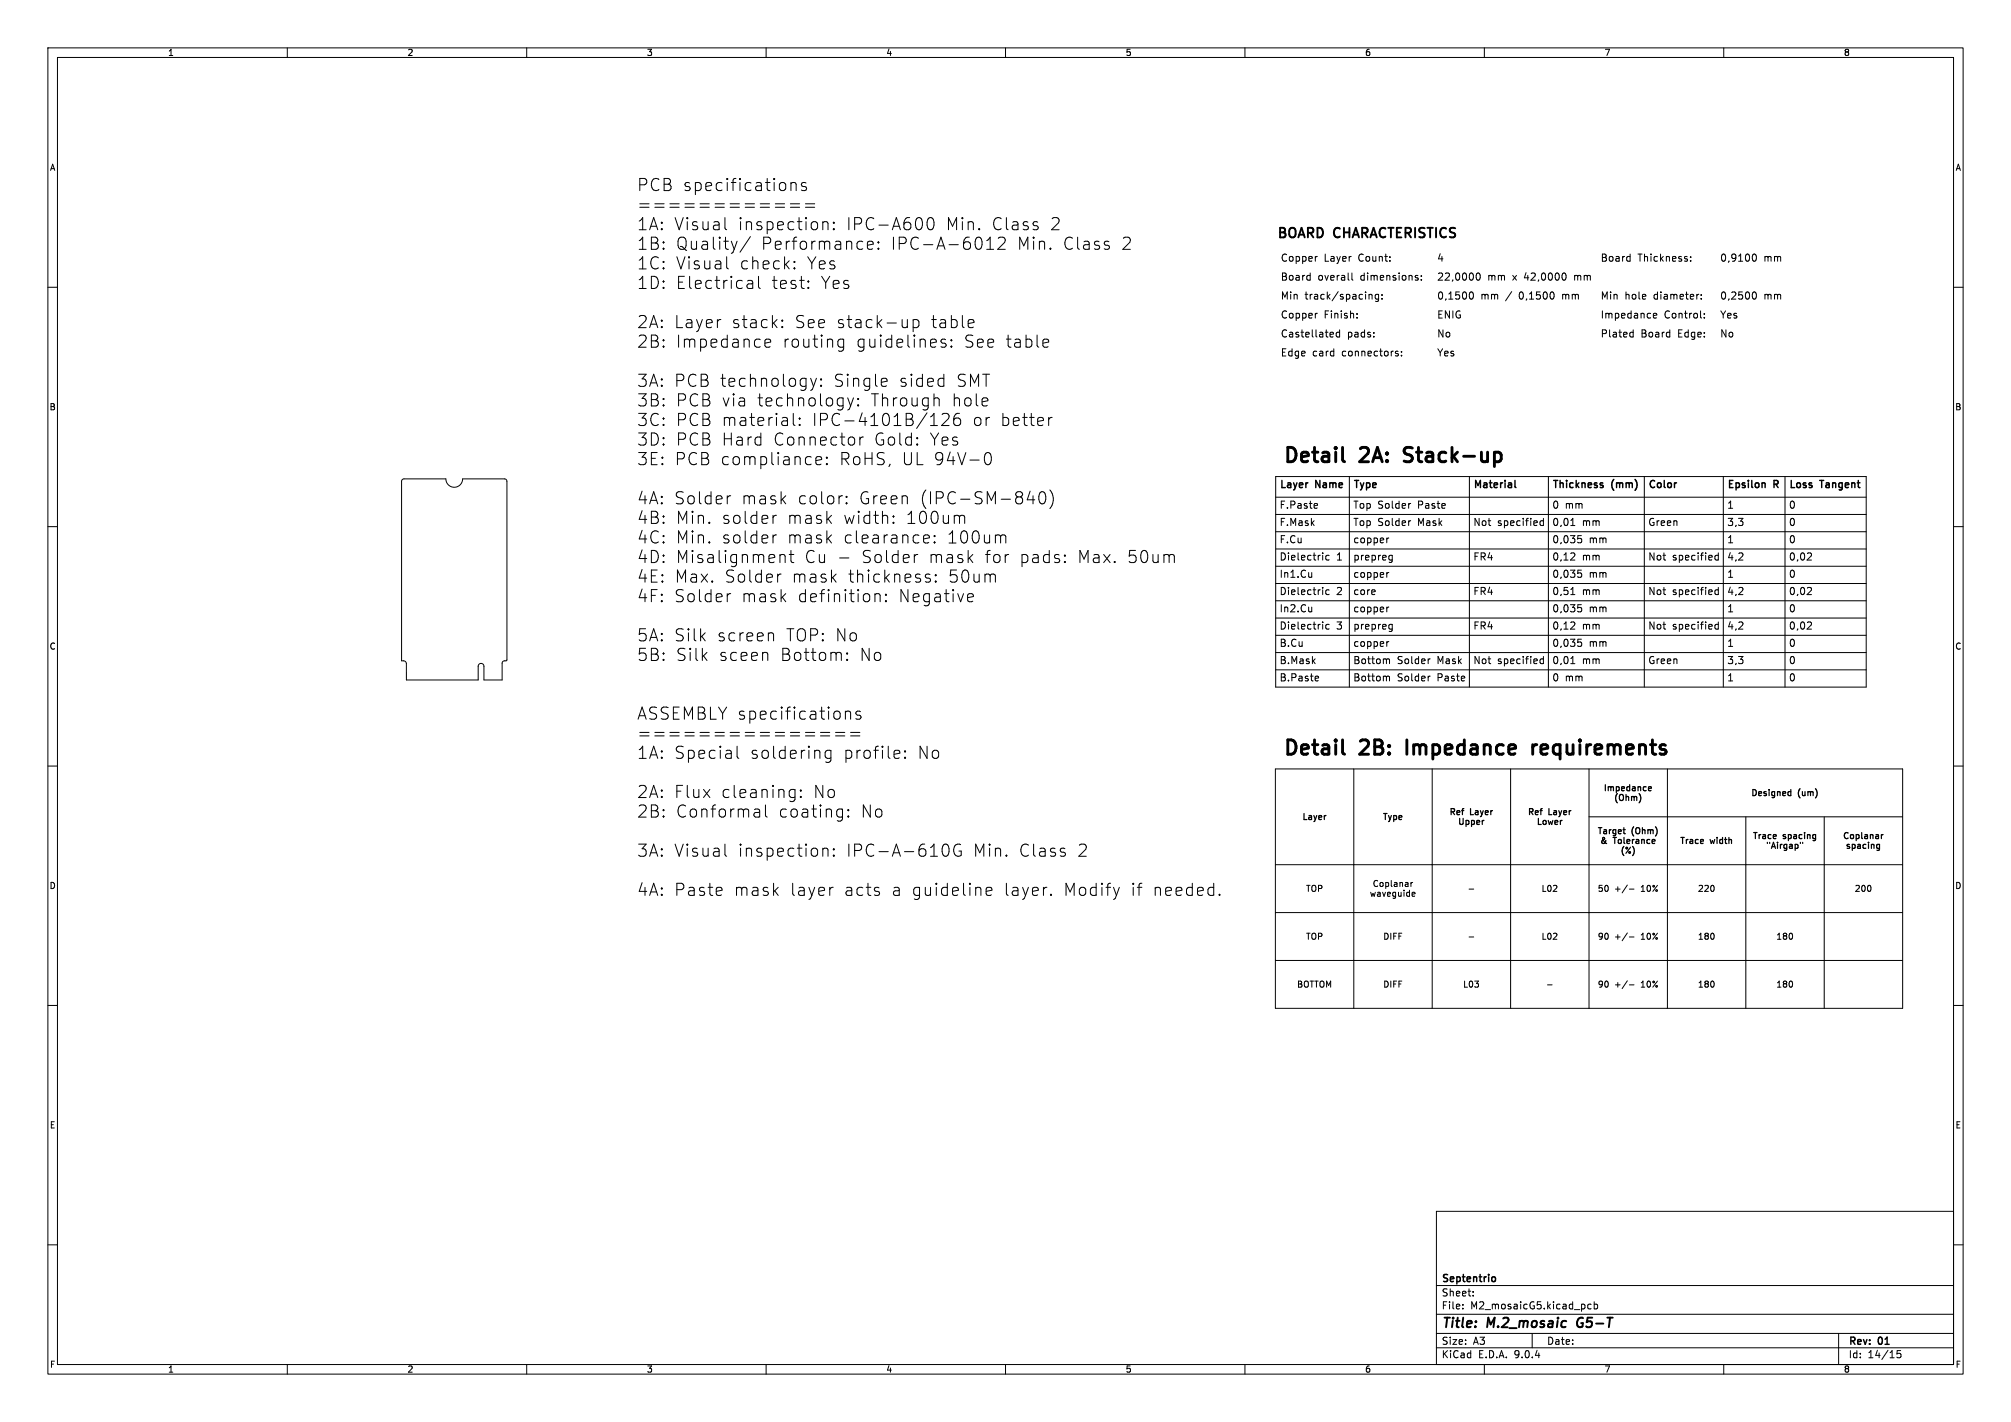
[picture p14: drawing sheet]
<svg xmlns="http://www.w3.org/2000/svg" width="420mm" height="297mm" viewBox="0 0 420 297" stroke-linecap="round" stroke-linejoin="round" font-family="sans-serif">
<defs><g id="words">
<g font-size="4.2">
<text x="267.8" y="96.8">Detail</text>
<text x="284.3" y="96.8">2A:</text>
<text x="294.7" y="96.8">Stack-up</text>
<text x="267.8" y="157.9">Detail</text>
<text x="284.3" y="157.9">2B:</text>
<text x="295.1" y="157.9">Impedance</text>
<text x="322.6" y="157.9">requirements</text>
</g>
<g font-size="3.5">
<text x="132.9" y="40.1">PCB specifications</text>
<text x="132.9" y="44.2">============</text>
<text x="132.9" y="48.3">1A:</text>
<text x="132.9" y="52.4">1B:</text>
<text x="140.7" y="48.3">Visual</text>
<text x="141" y="52.4">Quality/</text>
<text x="154" y="48.3">inspection:</text>
<text x="158.9" y="52.4">Performance:</text>
<text x="176.7" y="48.3">IPC-A600</text>
<text x="186" y="52.4">IPC-A-6012</text>
<text x="197.6" y="48.3">Min.</text>
<text x="207.2" y="48.3">Class</text>
<text x="212.5" y="52.4">Min.</text>
<text x="219.5" y="48.3">2</text>
<text x="222.1" y="52.4">Class</text>
<text x="234.3" y="52.4">2</text>
<text x="132.9" y="56.5">1C:</text>
<text x="141" y="56.5">Visual</text>
<text x="154.4" y="56.5">check:</text>
<text x="168.5" y="56.5">Yes</text>
<text x="132.9" y="60.6">1D:</text>
<text x="141" y="60.6">Electrical</text>
<text x="161.1" y="60.6">test:</text>
<text x="171.4" y="60.6">Yes</text>
<text x="132.9" y="68.8">2A:</text>
<text x="140.7" y="68.8">Layer</text>
<text x="152.7" y="68.8">stack:</text>
<text x="166" y="68.8">See stack-up</text>
<text x="194.5" y="68.8">table</text>
<text x="132.9" y="72.8">2B:</text>
<text x="141" y="72.8">Impedance</text>
<text x="163.4" y="72.8">routing</text>
<text x="178.8" y="72.8">guidelines:</text>
<text x="201.3" y="72.8">See table</text>
<text x="132.9" y="81">3A:</text>
<text x="140.7" y="81">PCB technology:</text>
<text x="174.1" y="81">Single</text>
<text x="187.8" y="81">sided</text>
<text x="199.8" y="81">SMT</text>
<text x="132.9" y="85.1">3B:</text>
<text x="132.9" y="89.2">3C:</text>
<text x="141" y="85.1">PCB via</text>
<text x="141" y="89.2">PCB material:</text>
<text x="158.1" y="85.1">technology:</text>
<text x="169.6" y="89.2">IPC-4101B/126</text>
<text x="181.9" y="85.1">Through</text>
<text x="198.8" y="85.1">hole</text>
<text x="203.1" y="89.2">or</text>
<text x="209" y="89.2">better</text>
<text x="132.9" y="93.3">3D:</text>
<text x="141" y="93.3">PCB Hard</text>
<text x="161.5" y="93.3">Connector</text>
<text x="182.6" y="93.3">Gold:</text>
<text x="194.2" y="93.3">Yes</text>
<text x="132.9" y="97.4">3E:</text>
<text x="140.8" y="97.4">PCB compliance:</text>
<text x="175.3" y="97.4">RoHS,</text>
<text x="188.4" y="97.4">UL 94V-0</text>
<text x="132.9" y="105.6">4A:</text>
<text x="140.7" y="105.6">Solder</text>
<text x="154.8" y="105.6">mask</text>
<text x="166.6" y="105.6">color:</text>
<text x="179.4" y="105.6">Green</text>
<text x="192.2" y="105.6">(IPC-SM-840)</text>
<text x="132.9" y="109.6">4B:</text>
<text x="132.9" y="113.7">4C:</text>
<text x="141" y="109.6">Min.</text>
<text x="141" y="113.7">Min.</text>
<text x="150.7" y="109.6">solder</text>
<text x="150.7" y="113.7">solder</text>
<text x="164.4" y="109.6">mask</text>
<text x="164.4" y="113.7">mask</text>
<text x="176.2" y="109.6">width:</text>
<text x="176.2" y="113.7">clearance:</text>
<text x="189.3" y="109.6">100um</text>
<text x="197.9" y="113.7">100um</text>
<text x="132.9" y="117.8">4D:</text>
<text x="141" y="117.8">Misalignment</text>
<text x="168" y="117.8">Cu -</text>
<text x="179.9" y="117.8">Solder</text>
<text x="194" y="117.8">mask</text>
<text x="205.8" y="117.8">for</text>
<text x="213.1" y="117.8">pads:</text>
<text x="225.2" y="117.8">Max.</text>
<text x="235.7" y="117.8">50um</text>
<text x="132.9" y="121.9">4E:</text>
<text x="140.8" y="121.9">Max.</text>
<text x="151.3" y="121.9">Solder</text>
<text x="165.3" y="121.9">mask</text>
<text x="177.1" y="121.9">thickness:</text>
<text x="198.1" y="121.9">50um</text>
<text x="132.9" y="126">4F:</text>
<text x="140.7" y="126">Solder</text>
<text x="154.8" y="126">mask</text>
<text x="166.6" y="126">definition:</text>
<text x="187.7" y="126">Negative</text>
<text x="132.9" y="134.2">5A:</text>
<text x="140.7" y="134.2">Silk</text>
<text x="149.7" y="134.2">screen</text>
<text x="164.1" y="134.2">TOP: No</text>
<text x="132.9" y="138.3">5B:</text>
<text x="141" y="138.3">Silk</text>
<text x="150.1" y="138.3">sceen</text>
<text x="162.9" y="138.3">Bottom:</text>
<text x="179.6" y="138.3">No</text>
<text x="132.9" y="150.5">ASSEMBLY specifications</text>
<text x="132.9" y="154.6">===============</text>
<text x="132.9" y="158.7">1A:</text>
<text x="140.7" y="158.7">Special</text>
<text x="156.6" y="158.7">soldering</text>
<text x="176.1" y="158.7">profile:</text>
<text x="191.6" y="158.7">No</text>
<text x="132.9" y="166.9">2A:</text>
<text x="140.7" y="166.9">Flux</text>
<text x="150.5" y="166.9">cleaning:</text>
<text x="169.8" y="166.9">No</text>
<text x="132.9" y="171">2B:</text>
<text x="141" y="171">Conformal</text>
<text x="162.5" y="171">coating:</text>
<text x="179.7" y="171">No</text>
<text x="132.9" y="179.2">3A:</text>
<text x="140.7" y="179.2">Visual</text>
<text x="154" y="179.2">inspection:</text>
<text x="176.7" y="179.2">IPC-A-610G</text>
<text x="203.3" y="179.2">Min.</text>
<text x="212.9" y="179.2">Class</text>
<text x="225.1" y="179.2">2</text>
<text x="132.9" y="187.3">4A:</text>
<text x="140.7" y="187.3">Paste</text>
<text x="153.2" y="187.3">mask</text>
<text x="165" y="187.3">layer</text>
<text x="176.3" y="187.3">acts</text>
<text x="186.3" y="187.3">a guideline</text>
<text x="209.8" y="187.3">layer.</text>
<text x="222.3" y="187.3">Modify</text>
<text x="236.4" y="187.3">if</text>
<text x="241.1" y="187.3">needed.</text>
</g>
<g font-size="2.8">
<text x="266.6" y="50.7">BOARD</text>
<text x="278.7" y="50.7">CHARACTERISTICS</text>
<text x="301" y="277.9">Title:</text>
<text x="310.6" y="277.9">M.2_mosaic</text>
<text x="330.2" y="277.9">G5-T</text>
</g>
<g font-size="2.1">
<text x="267.4" y="55.1">Copper</text>
<text x="267.4" y="59.1">Board</text>
<text x="275.3" y="59.1">overall</text>
<text x="276.6" y="55.1">Layer</text>
<text x="284" y="55.1">Count:</text>
<text x="284.4" y="59.1">dimensions:</text>
<text x="300" y="55.1">4</text>
<text x="300" y="59.1">22,0000</text>
<text x="310.7" y="59.1">mm</text>
<text x="316.2" y="59.1">x</text>
<text x="318.8" y="59.1">42,0000</text>
<text x="329.6" y="59.1">mm</text>
<text x="334.2" y="55.1">Board</text>
<text x="342.1" y="55.1">Thickness:</text>
<text x="359.1" y="55.1">0,9100</text>
<text x="368.4" y="55.1">mm</text>
<text x="267.4" y="63">Min</text>
<text x="272.6" y="63">track/spacing:</text>
<text x="300" y="63">0,1500</text>
<text x="309.3" y="63">mm</text>
<text x="314.8" y="63">/</text>
<text x="317.8" y="63">0,1500</text>
<text x="327.1" y="63">mm</text>
<text x="334.2" y="63">Min</text>
<text x="339.4" y="63">hole</text>
<text x="345.6" y="63">diameter:</text>
<text x="359.1" y="63">0,2500</text>
<text x="368.4" y="63">mm</text>
<text x="267.4" y="67">Copper</text>
<text x="267.4" y="70.9">Castellated</text>
<text x="276.6" y="67">Finish:</text>
<text x="281.4" y="70.9">pads:</text>
<text x="300" y="70.9">No</text>
<text x="300" y="67">ENIG</text>
<text x="334.2" y="70.9">Plated</text>
<text x="334.2" y="67">Impedance</text>
<text x="342.8" y="70.9">Board</text>
<text x="347.6" y="67">Control:</text>
<text x="350.7" y="70.9">Edge:</text>
<text x="359.1" y="70.9">No</text>
<text x="359.1" y="67">Yes</text>
<text x="267.4" y="74.9">Edge</text>
<text x="274.2" y="74.9">card</text>
<text x="280.5" y="74.9">connectors:</text>
<text x="300" y="74.9">Yes</text>
<text x="267.2" y="106.4">F.Paste</text>
<text x="267.2" y="102.7">Layer</text>
<text x="274.8" y="102.7">Name</text>
<text x="282.6" y="106.4">Top Solder</text>
<text x="282.6" y="102.7">Type</text>
<text x="295.8" y="106.4">Paste</text>
<text x="307.6" y="102.7">Material</text>
<text x="324.1" y="102.7">Thickness</text>
<text x="324.1" y="106.4">0 mm</text>
<text x="336.7" y="102.7">(mm)</text>
<text x="344.2" y="102.7">Color</text>
<text x="360.7" y="106.4">1</text>
<text x="360.7" y="102.7">Epsilon</text>
<text x="370.5" y="102.7">R</text>
<text x="373.5" y="106.4">0</text>
<text x="373.5" y="102.7">Loss</text>
<text x="380.3" y="102.7">Tangent</text>
<text x="267.2" y="113.6">F.Cu</text>
<text x="267.2" y="110">F.Mask</text>
<text x="282.6" y="110">Top Solder</text>
<text x="282.6" y="113.6">copper</text>
<text x="295.8" y="110">Mask</text>
<text x="307.6" y="110">Not</text>
<text x="312.6" y="110">specified</text>
<text x="324.1" y="113.6">0,035</text>
<text x="324.1" y="110">0,01</text>
<text x="330.3" y="110">mm</text>
<text x="331.7" y="113.6">mm</text>
<text x="344.2" y="110">Green</text>
<text x="360.7" y="110">3,3</text>
<text x="360.7" y="113.6">1</text>
<text x="373.5" y="110">0</text>
<text x="373.5" y="113.6">0</text>
<text x="267.2" y="117.2">Dielectric</text>
<text x="279" y="117.2">1</text>
<text x="282.6" y="117.2">prepreg</text>
<text x="307.6" y="117.2">FR4</text>
<text x="324.1" y="117.2">0,12</text>
<text x="330.3" y="117.2">mm</text>
<text x="344.2" y="117.2">Not</text>
<text x="349.1" y="117.2">specified</text>
<text x="360.7" y="117.2">4,2</text>
<text x="373.5" y="117.2">0,02</text>
<text x="267.2" y="120.8">In1.Cu</text>
<text x="267.2" y="124.4">Dielectric</text>
<text x="279" y="124.4">2</text>
<text x="282.6" y="120.8">copper</text>
<text x="282.6" y="124.4">core</text>
<text x="307.6" y="124.4">FR4</text>
<text x="324.1" y="124.4">0,51</text>
<text x="324.1" y="120.8">0,035</text>
<text x="330.3" y="124.4">mm</text>
<text x="331.7" y="120.8">mm</text>
<text x="344.2" y="124.4">Not</text>
<text x="349.1" y="124.4">specified</text>
<text x="360.7" y="124.4">4,2</text>
<text x="360.7" y="120.8">1</text>
<text x="373.5" y="124.4">0,02</text>
<text x="373.5" y="120.8">0</text>
<text x="267.2" y="128">In2.Cu</text>
<text x="267.2" y="131.6">Dielectric</text>
<text x="279" y="131.6">3</text>
<text x="282.6" y="128">copper</text>
<text x="282.6" y="131.6">prepreg</text>
<text x="307.6" y="131.6">FR4</text>
<text x="324.1" y="128">0,035</text>
<text x="324.1" y="131.6">0,12</text>
<text x="330.3" y="131.6">mm</text>
<text x="331.7" y="128">mm</text>
<text x="344.2" y="131.6">Not</text>
<text x="349.1" y="131.6">specified</text>
<text x="360.7" y="131.6">4,2</text>
<text x="360.7" y="128">1</text>
<text x="373.5" y="128">0</text>
<text x="373.5" y="131.6">0,02</text>
<text x="267.2" y="135.2">B.Cu</text>
<text x="282.6" y="135.2">copper</text>
<text x="324.1" y="135.2">0,035</text>
<text x="331.7" y="135.2">mm</text>
<text x="360.7" y="135.2">1</text>
<text x="373.5" y="135.2">0</text>
<text x="267.2" y="138.8">B.Mask</text>
<text x="267.2" y="142.5">B.Paste</text>
<text x="282.6" y="138.8">Bottom</text>
<text x="282.6" y="142.5">Bottom</text>
<text x="291.6" y="138.8">Solder</text>
<text x="291.6" y="142.5">Solder</text>
<text x="299.9" y="138.8">Mask</text>
<text x="299.9" y="142.5">Paste</text>
<text x="307.6" y="138.8">Not</text>
<text x="312.6" y="138.8">specified</text>
<text x="324.1" y="138.8">0,01</text>
<text x="324.1" y="142.5">0 mm</text>
<text x="330.3" y="138.8">mm</text>
<text x="344.2" y="138.8">Green</text>
<text x="360.7" y="138.8">3,3</text>
<text x="360.7" y="142.5">1</text>
<text x="373.5" y="138.8">0</text>
<text x="373.5" y="142.5">0</text>
<text x="301" y="268.2">Septentrio</text>
<text x="301" y="273.7">File:</text>
<text x="301" y="271">Sheet:</text>
<text x="307.1" y="273.7">M2_mosaicG5.kicad_pcb</text>
<text x="301" y="281.1">Size:</text>
<text x="307.6" y="281.1">A3</text>
<text x="323" y="281.1">Date:</text>
<text x="386" y="281.3">Rev:</text>
<text x="392.4" y="281.3">01</text>
<text x="301" y="283.9">KiCad</text>
<text x="308.7" y="283.9">E.D.A.</text>
<text x="316.3" y="283.9">9.0.4</text>
<text x="386" y="283.9">Id:</text>
<text x="390.1" y="283.9">14/15</text>
</g>
<g font-size="1.8">
<text x="35" y="11.9">1</text>
<text x="85" y="11.9">2</text>
<text x="135" y="11.9">3</text>
<text x="185" y="11.9">4</text>
<text x="235" y="11.9">5</text>
<text x="285" y="11.9">6</text>
<text x="335" y="11.9">7</text>
<text x="385" y="11.9">8</text>
<text x="10.3" y="35.9">A</text>
<text x="408.3" y="35.9">A</text>
<text x="10.3" y="85.9">B</text>
<text x="408.2" y="85.9">B</text>
<text x="10.3" y="135.9">C</text>
<text x="408.2" y="135.9">C</text>
<text x="334.7" y="165.6">Impedance</text>
<text x="336.9" y="167.6">(Ohm)</text>
<text x="365.5" y="166.6">Designed</text>
<text x="375.5" y="166.6">(um)</text>
<text x="271.8" y="171.6">Layer</text>
<text x="288.6" y="171.6">Type</text>
<text x="302.5" y="170.6">Ref</text>
<text x="304.3" y="172.6">Upper</text>
<text x="307.1" y="170.6">Layer</text>
<text x="318.9" y="170.6">Ref</text>
<text x="320.7" y="172.6">Lower</text>
<text x="323.4" y="170.6">Layer</text>
<text x="333.4" y="174.6">Target</text>
<text x="334" y="176.6">&amp;</text>
<text x="337" y="176.6">Tolerance</text>
<text x="338.2" y="178.7">(%)</text>
<text x="340.8" y="174.6">(Ohm)</text>
<text x="350.7" y="176.6">Trace</text>
<text x="357.2" y="176.6">width</text>
<text x="365.9" y="175.6">Trace</text>
<text x="368.6" y="177.6">&quot;Airgap&quot;</text>
<text x="372.4" y="175.6">spacing</text>
<text x="384.7" y="175.6">Coplanar</text>
<text x="385.3" y="177.6">spacing</text>
<text x="10.3" y="185.9">D</text>
<text x="286.6" y="185.5">Coplanar</text>
<text x="408.2" y="185.9">D</text>
<text x="272.7" y="186.5">TOP</text>
<text x="286" y="187.5">waveguide</text>
<text x="321.8" y="186.5">L02</text>
<text x="333.6" y="186.5">50</text>
<text x="337.2" y="186.5">+/-</text>
<text x="342.9" y="186.5">10%</text>
<text x="354.5" y="186.5">220</text>
<text x="387.2" y="186.5">200</text>
<text x="272.7" y="196.5">TOP</text>
<text x="288.8" y="196.5">DIFF</text>
<text x="321.8" y="196.5">L02</text>
<text x="333.6" y="196.5">90</text>
<text x="337.2" y="196.5">+/-</text>
<text x="342.9" y="196.5">10%</text>
<text x="354.5" y="196.5">180</text>
<text x="370.9" y="196.5">180</text>
<text x="270.8" y="206.5">BOTTOM</text>
<text x="288.8" y="206.5">DIFF</text>
<text x="305.5" y="206.5">L03</text>
<text x="333.6" y="206.5">90</text>
<text x="337.2" y="206.5">+/-</text>
<text x="342.9" y="206.5">10%</text>
<text x="354.5" y="206.5">180</text>
<text x="370.9" y="206.5">180</text>
<text x="10.3" y="235.9">E</text>
<text x="408.3" y="235.9">E</text>
<text x="10.3" y="285.9">F</text>
<text x="35" y="286.9">1</text>
<text x="85" y="286.9">2</text>
<text x="135" y="286.9">3</text>
<text x="185" y="286.9">4</text>
<text x="235" y="286.9">5</text>
<text x="285" y="286.9">6</text>
<text x="335" y="286.9">7</text>
<text x="385" y="286.9">8</text>
<text x="408.3" y="285.9">F</text>
</g>
</g></defs>
<g fill="none" stroke="#000" stroke-width=".21">
<path d="M10 10h400v277h-400zM12 12h396v273h-396zM60 10v2M110 10v2M160 10v2M210 10v2M260 10v2M310 10v2M360 10v2M165.2 38.1v1.7M165.2 38.4a.63 .63 0 0 1 1.1 .1v1.3M168.3 38.2l-.6-.1-.3 .4 .1 .3 .8 .3 .2 .2-.2 .4-.2 .1-.7-.1"/>
<path d="M151.4 45.4v2.2l.4 .4M151.8 53.6v2.2l.3 .4M156.4 58.6h.4l.4 .3v1.4M156.7 49.4l-2.2 3.3M157.2 59.2l-.8 .1M158.4 57.7v2.2l.4 .4M158.8 42.6h1.9M158.8 43.3h1.9M161.9 42.6h2M161.9 43.3h2M165.1 42.6h1.9M165.1 43.3h1.9"/>
<path d="M165.9 55.9l-.1 .1 .1 .2M165.9 54.6l-.1 .1 .1 .1M165.9 55.9l.1 .1-.1 .2M165.9 54.6v.2M165.9 55.9v.3M165.9 54.6l.1 .1-.1 .1M168.2 42.6h1.9M168.2 43.3h1.9M168.8 58.7v.2M168.8 58.7l.1 .1-.1 .1M168.8 58.7l-.1 .1 .1 .1M171.8 46.5a.63 .63 0 0 1 1.1 .2v1.3"/>
<path d="M174.1 47.7l.2 .2-.2 .1M174.1 47.7l-.1 .2 .1 .1M174.1 46.4v.3M174.1 47.7v.3M174.1 46.4l.2 .1-.2 .2M174.1 46.4l-.1 .1 .1 .2M181.2 51.2l1.2-.2-.2-.5-.7-.1-.3 .3 .1 1.3 .2 .1 .7-.1M183.5 51.8l.1 .2-.1 .1M183.5 51.8l-.2 .2 .2 .1M183.5 50.5v.2M183.5 51.8v.3M183.5 50.5l.1 .1-.1 .1"/>
<path d="M183.5 50.5l-.2 .1 .2 .1M194 45.6a.6 .6 0 0 1 .9 .3 1.31 1.31 0 0 1-.7 2.1 1.69 1.69 0 0 1-.2-2.4zM206.1 52.1h1.4M206.1 50.3l.7-.8v2.6M208.9 49.5l-.4 .3M209.5 49.5a.69 .69 0 0 1 .3 1.1l-1.4 1.5h1.5M273.5 57.5l.1 .1M273.6 57v1.5M273.6 58.4l-.1 .1M275.1 53.6h-.3M282.3 57v1.3l.3 .2M296 58l.2 .2-.2 .3"/>
<path d="M296 57.5l.1 .1M296.8 58.4v.1M296.8 57.6v.1M308.5 57.1l.1-.1a.8 .8 0 0 1 .6 .8 .8 .8 0 0 1-.6 .7 1 1 0 0 1-.1-1.4zM327 57.3v.9M328.9 57.5v1M329.1 57.5l-.2 .2M340.3 53.6h.1M340.4 54.5l-.1 .1M340.4 53.1v1.5M353.1 54.4v.2M353.1 53.6v.2"/>
<path d="M366.1 53.2l.2-.1a.8 .8 0 0 1 .5 .7 .8 .8 0 0 1-.5 .8l-.2-.2M10 60h2M157.2 60.1l-.8 .2M159.7 71.7l1.3-.3-.2-.4-.7-.2-.4 .4 .2 1.2 .2 .1 .7-.1M163.4 68.2l.1 .1-.1 .1M163.4 68.2l-.1 .1 .1 .1M163.4 66.9v.2M163.4 68.2v.2M163.4 66.9l.1 .1-.1 .1M163.4 66.9l-.1 .1 .1 .1M168.8 60l.1 .1-.1 .2M168.8 60l-.1 .1 .1 .2"/>
<path d="M168.8 60v.3M169.3 79l.6 1.7M170.5 79l-.6 1.7M171.5 79.1v.3M171.5 79.1l.1 .1-.1 .2M171.5 79.1l-.1 .1 .1 .2M175.1 72.3l.4 .2 .7-.1M176.2 71l-.7-.2-.4 .3M176.2 70.8v2.1a.69 .69 0 0 1-1.1 .3M184.9 79l.2 .1 .2 .5-1.2 .3M189.5 66.7v1.7M189.5 68.2l-.4 .2"/>
<path d="M190.7 66.7v2.6M190.7 66.9l.7-.2 .5 .5v.7l-.2 .4-.3 .1-.7-.1M196.5 71.3l.1 .3 .9 .2 .1 .2-.1 .4-.3 .1-.7-.1M197.5 71l-.6-.2-.4 .4M198.7 72.3l-.1 .1 .1 .1M198.7 71l-.1 .1 .1 .1M198.7 72.3l.1 .1-.1 .1M198.7 71v.2M198.7 72.3v.2M198.7 71l.1 .1-.1 .1M203 66.7l.3 .2 .1 .4-1.2 .3M203.3 68.3l-.3 .1"/>
<path d="M218.6 70.8l.3 .2 .1 .4-1.2 .3M218.9 72.4l-.3 .1M275.1 65.4l-.3 .1M278.4 69.5l.1 .2-.7 .2M279.8 69.5l-.5-.1-.2 .3 .1 .6h.6M279.8 68.9v1.5M283.4 65.5v.1M283.4 66.3v.1M286 61.5h.5l.1 1M287.9 61.5h-.4l-.3 .3 .1 .6h.6M287.9 61.5v1.2l-.3 .3-.3-.1M288.6 62.3v.2"/>
<path d="M288.6 61.5v.2M291.8 73.8l.3 .3-.3 .2M291.8 73.3l.2 .1M292.7 74.2v.1M292.7 73.4v.2M307 61.1l.2-.1a.8 .8 0 0 1 .5 .7 .8 .8 0 0 1-.5 .8l-.2-.2M326.4 61.5v1M326.6 61.5l-.2 .1M340.7 69.4l.4 .1M341.1 68.9v1.5M341.1 70.3l-.4 .1M345.3 65.9l.7-.1-.1-.3-.4-.1-.2 .2 .1 .8h.5"/>
<path d="M355.3 62.3v.2M355.3 61.5v.2M355.9 66.3v.1M355.9 65.5v.1M366.1 61.1l.2-.1a.8 .8 0 0 1 .5 .7 .8 .8 0 0 1-.5 .8l-.2-.2M408 60h2M165.7 86.3v2.2l.3 .4M167 88.6l.1 .2-.1 .1M167 88.6l-.1 .2 .1 .1M167 87.3v.2M167 88.6v.3M167 87.3l.1 .1-.1 .1"/>
<path d="M167 87.3l-.1 .1 .1 .1M169.9 80.7l-.4 .7M170.4 96.2l1.2-.2-.1-.5-.7-.1-.4 .3 .1 1.2 .3 .2 .7-.2M171.5 80.5l.1 .1-.1 .1M171.5 80.5l-.1 .1 .1 .1M171.5 80.5v.2M172.7 96.8l.1 .1-.1 .2M172.7 96.8l-.1 .1 .1 .2M172.7 95.5v.2M172.7 96.8v.3M172.7 95.5l.1 .1-.1 .1M172.7 95.5l-.1 .1 .1 .1"/>
<path d="M177 83.1l.6 1.7M177.6 84.8l-.2 .6M178.2 83.1l-.6 1.7M179.2 84.5l.1 .2-.1 .1M179.2 84.5l-.1 .2 .1 .1M179.2 83.2v.3M179.2 84.5v.3M179.2 83.2l.1 .1-.1 .2M179.2 83.2l-.1 .1 .1 .2M179.6 91.3v1.7M180.3 91.3a.65 .65 0 0 0-.7 .5M185.1 80.6l-.2 .1"/>
<path d="M194.3 88.9h1.5M195.1 86.3v2.6M196 83.2l.2 1.6M196.8 86.6l.3-.3h.6a.69 .69 0 0 1 .4 1.1l-1.5 1.5h1.6M199.9 86.3a1.68 1.68 0 0 0-.6 2.3l.4 .3 .7-.1 .2-.4v-.6l-.5-.5-.7 .1-.2 .4M205.6 95.5a.93 .93 0 0 1 .6-1 .65 .65 0 0 1 .7 .5 1.31 1.31 0 0 1-.7 2.1 .93 .93 0 0 1-.6-1M219.7 87.2l-.4 .1M266.4 99.5h123.3v44h-123.3zM281.8 99.5v44M306.9 99.5v44M323.4 99.5v44M343.4 99.5v44"/>
<path d="M359.9 99.5v44M372.8 99.5v44M10 110h2M84 100.2l.4-.2h8.7a1.75 1.75 0 0 0 1.8 1.8 1.75 1.75 0 0 0 1.7-1.8h8.8l.5 .4v37.4l-.2 .2-.6 .1-.2 .3v3.6h-3.8v-2.9l-.2-.4-.4-.1-.4 .1-.2 .4v2.9h-15l-.1-3.5-.3-.4-.6-.1v-37.5zM152.6 103.5l-.5 .2M162.2 107.6a.65 .65 0 0 0-.8 .5M162.2 111.7a.65 .65 0 0 0-.8 .5M163 115.9l.3-.1 .6 .1 .1 1.6M163.1 119.9l-.5 .1M164.8 115.8h1M165.2 115v2.1l.1 .3 .5 .1M175.3 116.5h2"/>
<path d="M176.8 105l.1 .1-.1 .1M176.8 105l-.1 .1 .1 .1M176.8 103.7v.2M176.8 105v.2M176.8 103.7l.1 .1-.1 .1M176.8 103.7l-.1 .1 .1 .1M186.6 109.1l.1 .1-.1 .1M186.6 109.1l-.1 .1 .1 .1M186.6 107.8v.2M186.6 109.1v.2M186.6 107.8l.1 .1-.1 .1M186.6 107.8l-.1 .1 .1 .1"/>
<path d="M191.7 115.8l-.5 .1M193.2 111.7l.8 .1 .1 .5-1.2 .3M193.6 119.9l.6 .1M194 113.3l-.8 .1M195.2 113.2l.1 .1-.1 .1M195.2 113.2l-.1 .1 .1 .1M195.2 111.8v.3M195.2 113.2v.2M195.2 111.8l.1 .2-.1 .1M195.2 111.8l-.1 .2 .1 .1M201.1 107.6l.4 .4v1.3M209.7 111.7l.4 .4v1.3"/>
<path d="M215.1 102.6l-.6 1.8h1.6M215.7 103.5v1.7M217.3 102.8a.6 .6 0 0 1 1 .4 1.31 1.31 0 0 1-.7 2 1.69 1.69 0 0 1-.3-2.4zM219.3 102.3a2.91 2.91 0 0 1 0 3.9M266.4 107.4h123.3M266.4 103.8h123.3M266.4 114.7h123.3M266.4 111.1h123.3M266.4 118.3h123.3M274 119.6v1M275 105.2l.2 .3-.7 .2M275.1 106.1l-.1 .1"/>
<path d="M277.6 116h-.4l-.3 .3 .1 .6h.6M290.1 112.4l-.5 .3M290.1 119.6l-.5 .3M290.3 116h.5M290.8 116.9l-.5 .1M290.8 116v1.2l-.2 .2-.3 .1M294.6 105.2l-.3 .1M294.6 108.8l-.3 .1M301.8 105.2v.3l-.7 .2M322.3 108.8h-.4l-.3 .3 .2 .6h.5M322.3 108.3v1.5M328.1 109.8h.8"/>
<path d="M328.8 115.5l.1 .3-.1 .3-.8 .9h.9M329.6 111.9h.7M329.6 119.1h.7M329.7 112.4h.4l.2 .3-.1 .6-.5 .1M329.7 119.7h.4l.2 .2-.1 .6-.5 .1M358.9 116h-.5l-.2 .3 .1 .6h.6M358.9 115.5v1.5M378.2 115.5l.1 .3v.3l-.9 .9h.9M408 110h2M152.6 124l-.5 .1M161.2 132.2l.4 .3v1.4M176.9 137.7l.1 .1-.1 .2"/>
<path d="M176.9 137.7l-.1 .1 .1 .2M176.9 136.4v.2M176.9 137.7v.3M176.9 136.4l.1 .1-.1 .1M176.9 136.4l-.1 .1 .1 .1M182.7 124.2a.63 .63 0 0 1 1.1 .2v1.3M182.7 124v1.7M185 125.4l.1 .2-.1 .1M185 125.4l-.1 .2 .1 .1M185 124.1v.3M185 125.4v.3M185 124.1l.1 .1-.1 .2"/>
<path d="M185 124.1l-.1 .1 .1 .2M193.6 120.7l.6 .2 .1 .3-.3 .4h-.5M195.4 121.4l.1 .1-.1 .1M195.4 121.4l-.1 .1 .1 .1M195.4 120v.3M195.4 121.4v.2M195.4 120l.1 .1-.1 .2M195.4 120l-.1 .1 .1 .2M202.4 124l.8 .1 .1 .5-1.2 .2M203.2 125.6l-.8 .1M266.4 132.7h123.3M266.4 121.9h123.3"/>
<path d="M266.4 125.5h123.3M266.4 136.3h123.3M266.4 129.1h123.3M266.4 139.9h123.3M274 126.8v1M274 127.7h-.1M274 120.4l-.1 .1M277.6 123.3l-.4-.1-.3 .3 .1 .6h.6M277.6 130.5l-.4-.1-.3 .3 .1 .6h.6M289.8 137.6l.4 .2v.8M290.1 126.8l-.5 .3M290.1 134l-.5 .3"/>
<path d="M290.3 130.4l.5 .1M290.8 130.4v1.2l-.2 .2-.3 .1M290.8 131.3l-.5 .1M298.7 137.6l-.4 .2M322.3 137.1v1.5M322.3 137.7l-.4-.1-.3 .3 .2 .6h.5M328.1 124.2h.8M328.1 138.6h.8M328.8 130l.1 .2-.1 .3-.8 .9h.9M329.6 126.3h.7M329.6 133.5h.7M329.7 134.1h.4l.2 .3-.1 .5-.5 .1"/>
<path d="M329.7 126.9h.4l.2 .3-.1 .5-.5 .1M358.9 123.3l-.5-.1-.2 .3 .1 .6h.6M358.9 122.7v1.5M358.9 129.9v1.5M358.9 130.5l-.5-.1-.2 .3 .1 .6h.6M378.2 122.8l.1 .2v.3l-.9 .9h.9M378.2 130l.1 .2v.3l-.9 .9h.9M10 160h2M153.9 155.9v2.1l.4 .4M165.1 153h1.9M165.1 153.7h1.9M168.2 153h1.9"/>
<path d="M168.2 153.7h1.9M171.4 153h1.9M171.4 153.7h1.9M173.5 156.7v2.1a.69 .69 0 0 1-1.1 .3M173.5 156.8l-.7-.1-.5 .5v.7l.3 .4 .2 .1 .7-.1M174.5 153h1.9M174.5 153.7h1.9M176.6 148.5v1.7M176.6 148.8a.63 .63 0 0 1 1 .1v1.3M177.6 153h2M177.6 153.7h2M179.7 148.6l-.6-.1-.4 .4 .2 .4 .8 .2 .1 .2-.1 .4-.2 .1-.8-.1"/>
<path d="M187.6 156.7l.2 .1 .1 .5-1.2 .3M187.8 158.3l-.2 .1M189 156.8l-.1 .1 .1 .2M189 158.2l.1 .1-.1 .1M189 158.2l-.1 .1 .1 .1M189 156.8v.3M189 158.2v.2M189 156.8l.1 .1-.1 .2M274.9 141.2l.4 .1 .1 .3-.7 .1M275.3 142.1l-.4 .1M289.8 141.2l.4 .2v.8M298.7 141.2l-.4 .2"/>
<path d="M305.8 141.3l.1 .3-.7 .1M408 160h2M151.4 176.3v2.2l.4 .3M158.3 169l.4 .3v1.4M158.7 170.5l-.9 .2M158.7 169.6l-.9 .1M159.9 168.1v2.2l.3 .4M165.3 164.9l.7 .1M166 164.9v2l-.2 .4M166 166.5l-.7 .1M167.2 166.3l.2 .2-.2 .1M167.2 166.3l-.1 .2 .1 .1"/>
<path d="M167.2 165v.2M167.2 166.3v.3M167.2 165l.2 .1-.2 .1M167.2 165l-.1 .1 .1 .1M171.8 177.4a.63 .63 0 0 1 1.1 .1v1.3M174.1 177.3v.2M174.1 178.6v.2M174.1 178.6l.2 .1-.2 .1M174.1 178.6l-.1 .1 .1 .1M174.1 177.3l.2 .1-.2 .1M174.1 177.3l-.1 .1 .1 .1M175.7 169l.3 .1"/>
<path d="M176 169v2l-.3 .4M176 170.5l-.3 .2M177.2 170.4l.1 .1-.1 .2M177.2 170.4l-.2 .1 .2 .2M177.2 169.1v.2M177.2 170.4v.3M177.2 169.1l.1 .1-.1 .1M177.2 169.1l-.2 .1 .2 .1M196.9 176.8a.62 .62 0 0 1 .6-.5 .62 .62 0 0 1 .6 .5 1.31 1.31 0 0 1-.7 2l-.5-.4M200.6 176.4a1.05 1.05 0 0 0-1.2 .2 1.05 1.05 0 0 0-.2 1.2 .95 .95 0 0 0 .5 .9 .95 .95 0 0 0 1-.1v-.8h-.4M266.4 160.6h131v50h-131zM282.7 160.6v50"/>
<path d="M299.1 160.6v50M315.5 160.6v50M331.9 160.6v50M331.9 170.6h65.5M348.2 160.6v50M364.6 170.6v40M381 170.6v40M173.8 185.3h.2M205.9 186.2l1.3-.3-.2-.5-.7-.1-.4 .4 .2 1.2 .2 .1 .7-.1M219.5 186.8l.1 .1-.1 .1M219.5 186.8l-.1 .1 .1 .1M219.5 186.8v.2"/>
<path d="M254.7 186.8l.1 .1-.1 .1M266.4 180.6h131M266.4 190.6h131M294.7 184.3v.9M295 187.1h.5M295 186.4h.3l.2 .3-.6 .1M295 184.3l-.3 .3M306.8 185.7h1M306.8 195.7h1M339.9 184.9l-1.1 1.6M339.9 194.9l-1.1 1.6M340.3 185.7h1"/>
<path d="M340.3 195.7h1M10 210h2M266.4 200.6h131M323.2 205.7h1M339.9 204.9l-1.1 1.6M340.3 205.7h1M408 210h2M300 253h108v32h-108zM10 260h2M300 278.5h108M300 274.5h108M300 268.5h108"/>
<path d="M305.5 273.2v.2M305.5 272.5v.1M307.7 270.5v.2M307.7 269.8v.1M320 278.5v3M332.3 272.5l-.4-.1-.3 .3 .1 .6h.6M332.9 272.5l.5-.1 .3 .3-.2 .6h-.6M332.9 271.9v1.5M384 278.5v6.5M408 260h2M60 285v2M110 285v2"/>
<path d="M160 285v2M210 285v2M260 285v2M300 281.5h108M310 285v2M360 285v2M396.9 282.1h-.7v.7l.2-.1h.5l.1 .2-.1 .5-.2 .2-.5-.2"/>
</g>
<g fill="none" stroke="#000" stroke-width=".4">
<path d="M268.3 47.8l-.3-.2h-.7v2M269.3 47.9a.68 .68 0 0 1 1.2 0M271.2 49.6l.6-2 .7 2M274.2 47.8l-.3-.2h-.7v2M276.1 47.9l-.5-.3h-.4v2M279.8 47.8l-.1-.1a.72 .72 0 0 0-.9 .2M280.7 47.6v2M281.8 47.6v2M282.5 49.6l.7-2 .6 2M285.5 47.8l-.3-.2h-.7v2M286.2 49.6l.7-2 .6 2M289.3 47.8l-.1-.1a.72 .72 0 0 0-.9 .2"/>
<path d="M289.9 47.6h1.2M290.5 47.6v2M292.7 47.6h-1v2M294.6 47.8l-.3-.2h-.8v2M295.5 47.6v2M297.5 47.7l-.7-.1-.3 .2M298.1 47.6h1.1M298.7 47.6v2M299.9 47.6v2M302 47.8l-.1-.1a.72 .72 0 0 0-.9 .2M303.9 47.7l-.7-.1-.3 .2M329.6 275.5l-.3 .8 .3 .8"/>
</g>
<g fill="none" stroke="#000" stroke-width=".3">
<path d="M267.7 100.3v1.5M273 100.8h.2M275.7 100.3v1.5l-.9-1.5v1.5M282.9 100.3h.9M283.3 100.3v1.5M308.2 101.8v-1.5l.5 1.1 .5-1.1v1.5M311.3 100.3v1.3M314.3 100.3v.2M315.6 100.9l.1 .9M315.7 101.8h-.2M315.7 101.2l-.2 .1M316.4 100.3v1.3l.2 .2"/>
<path d="M324.5 100.3h.8M324.9 100.3v1.5M325.8 100.3v1.5M327.2 100.3v.2M329.2 100.3v1.5M334.2 101.1l.6 .5-.2 .2h-.4M334.8 100.9l-.4-.1-.2 .3M337 100.1l-.2 .5M341.5 100.1l.3 .5M345.6 100.5l-.5-.2-.3 .3M347.6 100.3v1.3M350.1 100.8l-.2 .1"/>
<path d="M361.9 100.3h-.7v1.5M365.1 100.3v.2M365.9 100.3v1.3M368.1 100.9h.5v.9M371.3 100.5l-.8-.2v1.5M374.1 100.3v1.5M380 100.3h.9M380.5 100.3v1.5M388.1 100.3v1.3M311.8 266.7l.4 .1 .1 .2v.5l-.5 .2"/>
</g>
<path d="M280.4 96l.4 .4M293.2 96.3l.5 .1M293.4 93.7l-.2 .3 .2 .6M280.4 157.1l.4 .4M293.8 154.5v3M320.1 155.5v2M321 155.5a.77 .77 0 0 0-.9 .6" fill="none" stroke="#000" stroke-width=".6"/>
<path d="M339 173.3h.4M339.3 174.1h.1M342.6 166.3v.8M344.5 164.3l.3 .1 .1 .2-.6 .1M344.8 165.1l-.3 .1M373.9 165.3l.1 .1M374 164.9v1.3M374 166.1l-.1 .1M392.5 176.4l-.1 1.2M392.5 177.1l-.1 .1M393.3 174.3l-.4 .3" fill="none" stroke="#000" stroke-width=".25"/>
<use href="#words"/>
</svg>
